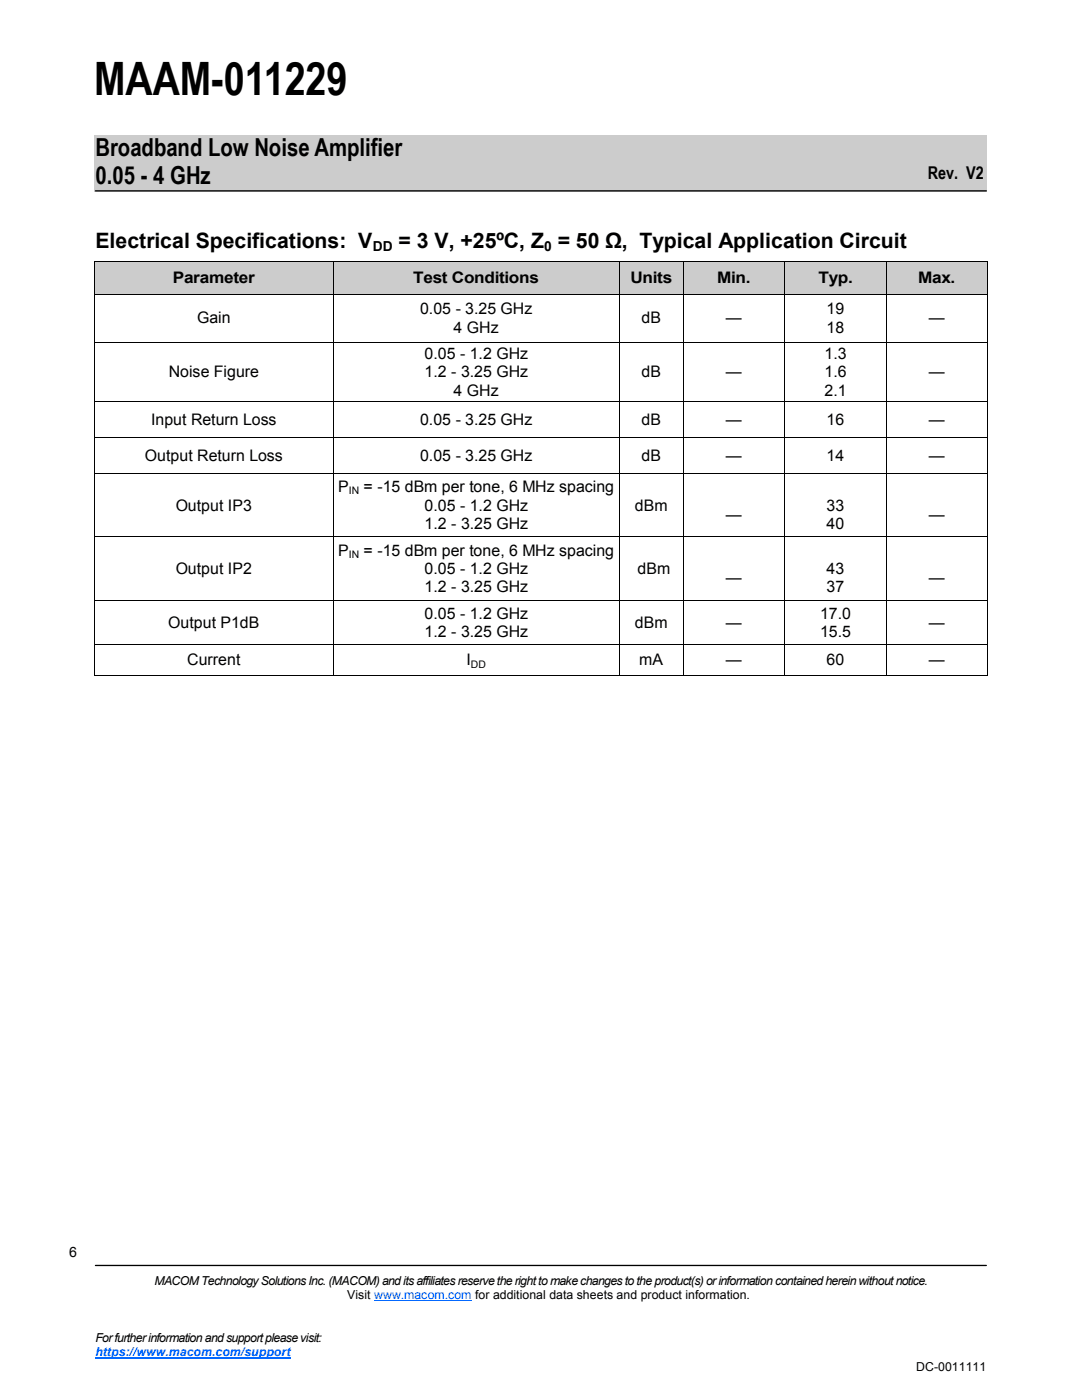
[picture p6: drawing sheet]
<svg xmlns="http://www.w3.org/2000/svg" width="216mm" height="279mm" viewBox="0 0 216 279" stroke-linecap="round" stroke-linejoin="round" font-family="sans-serif">
<defs><g id="words">
<text font-size="9.2" x="18.8" y="19">MAAM-011229</text>
<g font-size="5">
<text x="19" y="31.1">Broadband Low Noise Amplifier</text>
<text x="19" y="36.8">0.05 - 4 GHz</text>
</g>
<g font-size="4.2">
<text x="19" y="49.4">Electrical Specifications: V</text>
<text x="79.6" y="49.4">= 3 V, +25ºC, Z = 50 Ω, Typical Application Circuit</text>
</g>
<text font-size="3.5" x="185.2" y="35.7">Rev. V2</text>
<g font-size="3.2">
<text x="34.5" y="56.5">Parameter</text>
<text x="82.5" y="56.5">Test Conditions</text>
<text x="125.8" y="56.5">Units</text>
<text x="143.1" y="56.5">Min.</text>
<text x="163.4" y="56.5">Typ.</text>
<text x="183.3" y="56.5">Max.</text>
<text x="39.3" y="64.6">Gain</text>
<text x="83.8" y="62.7">0.05 - 3.25 GHz</text>
<text x="128" y="64.6">dB</text>
<text x="144.8" y="64.6">—</text>
<text x="165" y="62.7">19</text>
<text x="185.4" y="64.6">—</text>
<text x="84.7" y="71.6">0.05 - 1.2 GHz</text>
<text x="90.5" y="66.4">4 GHz</text>
<text x="164.5" y="71.6">1.3</text>
<text x="165" y="66.4">18</text>
<text x="33.7" y="75.3">Noise Figure</text>
<text x="84.7" y="75.3">1.2 - 3.25 GHz</text>
<text x="128" y="75.3">dB</text>
<text x="144.8" y="75.3">—</text>
<text x="164.5" y="75.3">1.6</text>
<text x="185.4" y="75.3">—</text>
<text x="90.5" y="79">4 GHz</text>
<text x="164.5" y="79">2.1</text>
<text x="30.1" y="84.8">Input Return Loss</text>
<text x="83.8" y="84.8">0.05 - 3.25 GHz</text>
<text x="128" y="84.8">dB</text>
<text x="144.8" y="84.8">—</text>
<text x="165" y="84.8">16</text>
<text x="185.4" y="84.8">—</text>
<text x="28.9" y="92">Output Return Loss</text>
<text x="83.8" y="92">0.05 - 3.25 GHz</text>
<text x="128" y="92">dB</text>
<text x="144.8" y="92">—</text>
<text x="165" y="92">14</text>
<text x="185.4" y="92">—</text>
<text x="35.1" y="101.9">Output IP3</text>
<text x="67.5" y="98.3">P</text>
<text x="72.6" y="98.3">= -15 dBm per tone, 6 MHz spacing</text>
<text x="84.7" y="101.9">0.05 - 1.2 GHz</text>
<text x="126.7" y="101.9">dBm</text>
<text x="165" y="101.9">33</text>
<text x="84.7" y="105.6">1.2 - 3.25 GHz</text>
<text x="144.8" y="103.7">—</text>
<text x="165" y="105.6">40</text>
<text x="185.4" y="103.7">—</text>
<text x="67.5" y="111">P</text>
<text x="72.6" y="111">= -15 dBm per tone, 6 MHz spacing</text>
<text x="35.1" y="114.6">Output IP2</text>
<text x="84.7" y="114.6">0.05 - 1.2 GHz</text>
<text x="84.7" y="118.3">1.2 - 3.25 GHz</text>
<text x="127.2" y="114.6">dBm</text>
<text x="144.8" y="116.4">—</text>
<text x="165" y="114.6">43</text>
<text x="165" y="118.3">37</text>
<text x="185.4" y="116.4">—</text>
<text x="33.6" y="125.3">Output P1dB</text>
<text x="84.7" y="123.5">0.05 - 1.2 GHz</text>
<text x="126.7" y="125.3">dBm</text>
<text x="144.8" y="125.3">—</text>
<text x="163.7" y="123.5">17.0</text>
<text x="185.4" y="125.3">—</text>
<text x="84.7" y="127.1">1.2 - 3.25 GHz</text>
<text x="163.7" y="127.1">15.5</text>
<text x="37.4" y="132.8">Current</text>
<text x="93.1" y="132.8">I</text>
<text x="127.6" y="132.8">mA</text>
<text x="144.8" y="132.8">—</text>
<text x="165" y="132.8">60</text>
<text x="185.4" y="132.8">—</text>
</g>
<g font-size="2.8">
<text x="74.4" y="50">DD</text>
<text x="108.6" y="50">0</text>
<text x="13.8" y="250.9">6</text>
</g>
<g font-size="2.5">
<text x="30.8" y="256.5">MACOM Technology Solutions Inc. (MACOM) and its affiliates reserve the right to make changes to the product(s) or information contained herein without notice.</text>
<text x="69.3" y="259.3">Visit www.macom.com for additional data sheets and product information.</text>
<text x="19" y="267.8">For further information and support please visit:</text>
<text x="182.9" y="273.6">DC-0011111</text>
</g>
<text font-size="2.5" fill="#06f" x="19" y="270.7">https://www.macom.com/support</text>
<g font-size="2.1">
<text x="69.6" y="98.7">IN</text>
<text x="69.6" y="111.4">IN</text>
<text x="94" y="133.2">DD</text>
</g>
</g></defs>
<path d="M18.8 26.9h178v11.3h-178z" fill-rule="evenodd" fill="#ccc"/>
<path d="M19 38.1h177.8" fill="none" stroke="#000" stroke-width=".26"/>
<g fill="#fff">
<path d="M6.9 247.1h9.6v6.3h-9.6z" fill-rule="evenodd"/>
<path d="M6.9 247.3h9.5v6.4h-9.5z" fill-rule="evenodd"/>
</g>
<path d="M19 252.6h177.8" fill="none" stroke="#000" stroke-width=".26"/>
<path d="M74.7 259.7h19.4" fill="none" stroke="#06f" stroke-width=".2"/>
<path d="M19 271.1h39" fill="none" stroke="#06f" stroke-width=".25"/>
<path d="M6.9 247.3h9.5v6.3h-9.5z" fill-rule="evenodd" fill="#fff"/>
<g fill="#ccc">
<path d="M18.9 52.2h47.6v6.5h-47.6z" fill-rule="evenodd"/>
<path d="M66.5 52.2h57.1v6.5h-57.1z" fill-rule="evenodd"/>
<path d="M123.6 52.2h12.7v6.5h-12.7z" fill-rule="evenodd"/>
<path d="M136.3 52.2h20.3v6.5h-20.3z" fill-rule="evenodd"/>
<path d="M156.6 52.2h20.2v6.5h-20.2z" fill-rule="evenodd"/>
<path d="M176.8 52.2h20.3v6.5h-20.3z" fill-rule="evenodd"/>
</g>
<g fill="none" stroke="#000" stroke-width=".2">
<path d="M18.9 52.3h178.2M18.9 52.2v82.6M19 58.8h178M66.5 52.3v6.4M66.5 58.8v76M123.7 52.3v6.4M123.7 58.8v21.3M136.4 52.3v6.4M136.4 58.8v21.3M156.6 52.3v6.4M156.6 58.8v76M176.9 52.3v6.4"/>
<path d="M176.9 58.8v76M197 52.2v82.6M19 68.3h178M19 80.2h178M19 87.3h178M19 94.5h178M123.7 80.2v39.6M136.4 80.2v39.6M19 107.2h178M19 119.9h178M123.7 119.9v8.6M136.4 119.9v8.6"/>
<path d="M18.9 134.9h178.2M19 128.6h178M123.7 128.6v6.2M136.4 128.6v6.2"/>
</g>
<use href="#words"/>
</svg>
